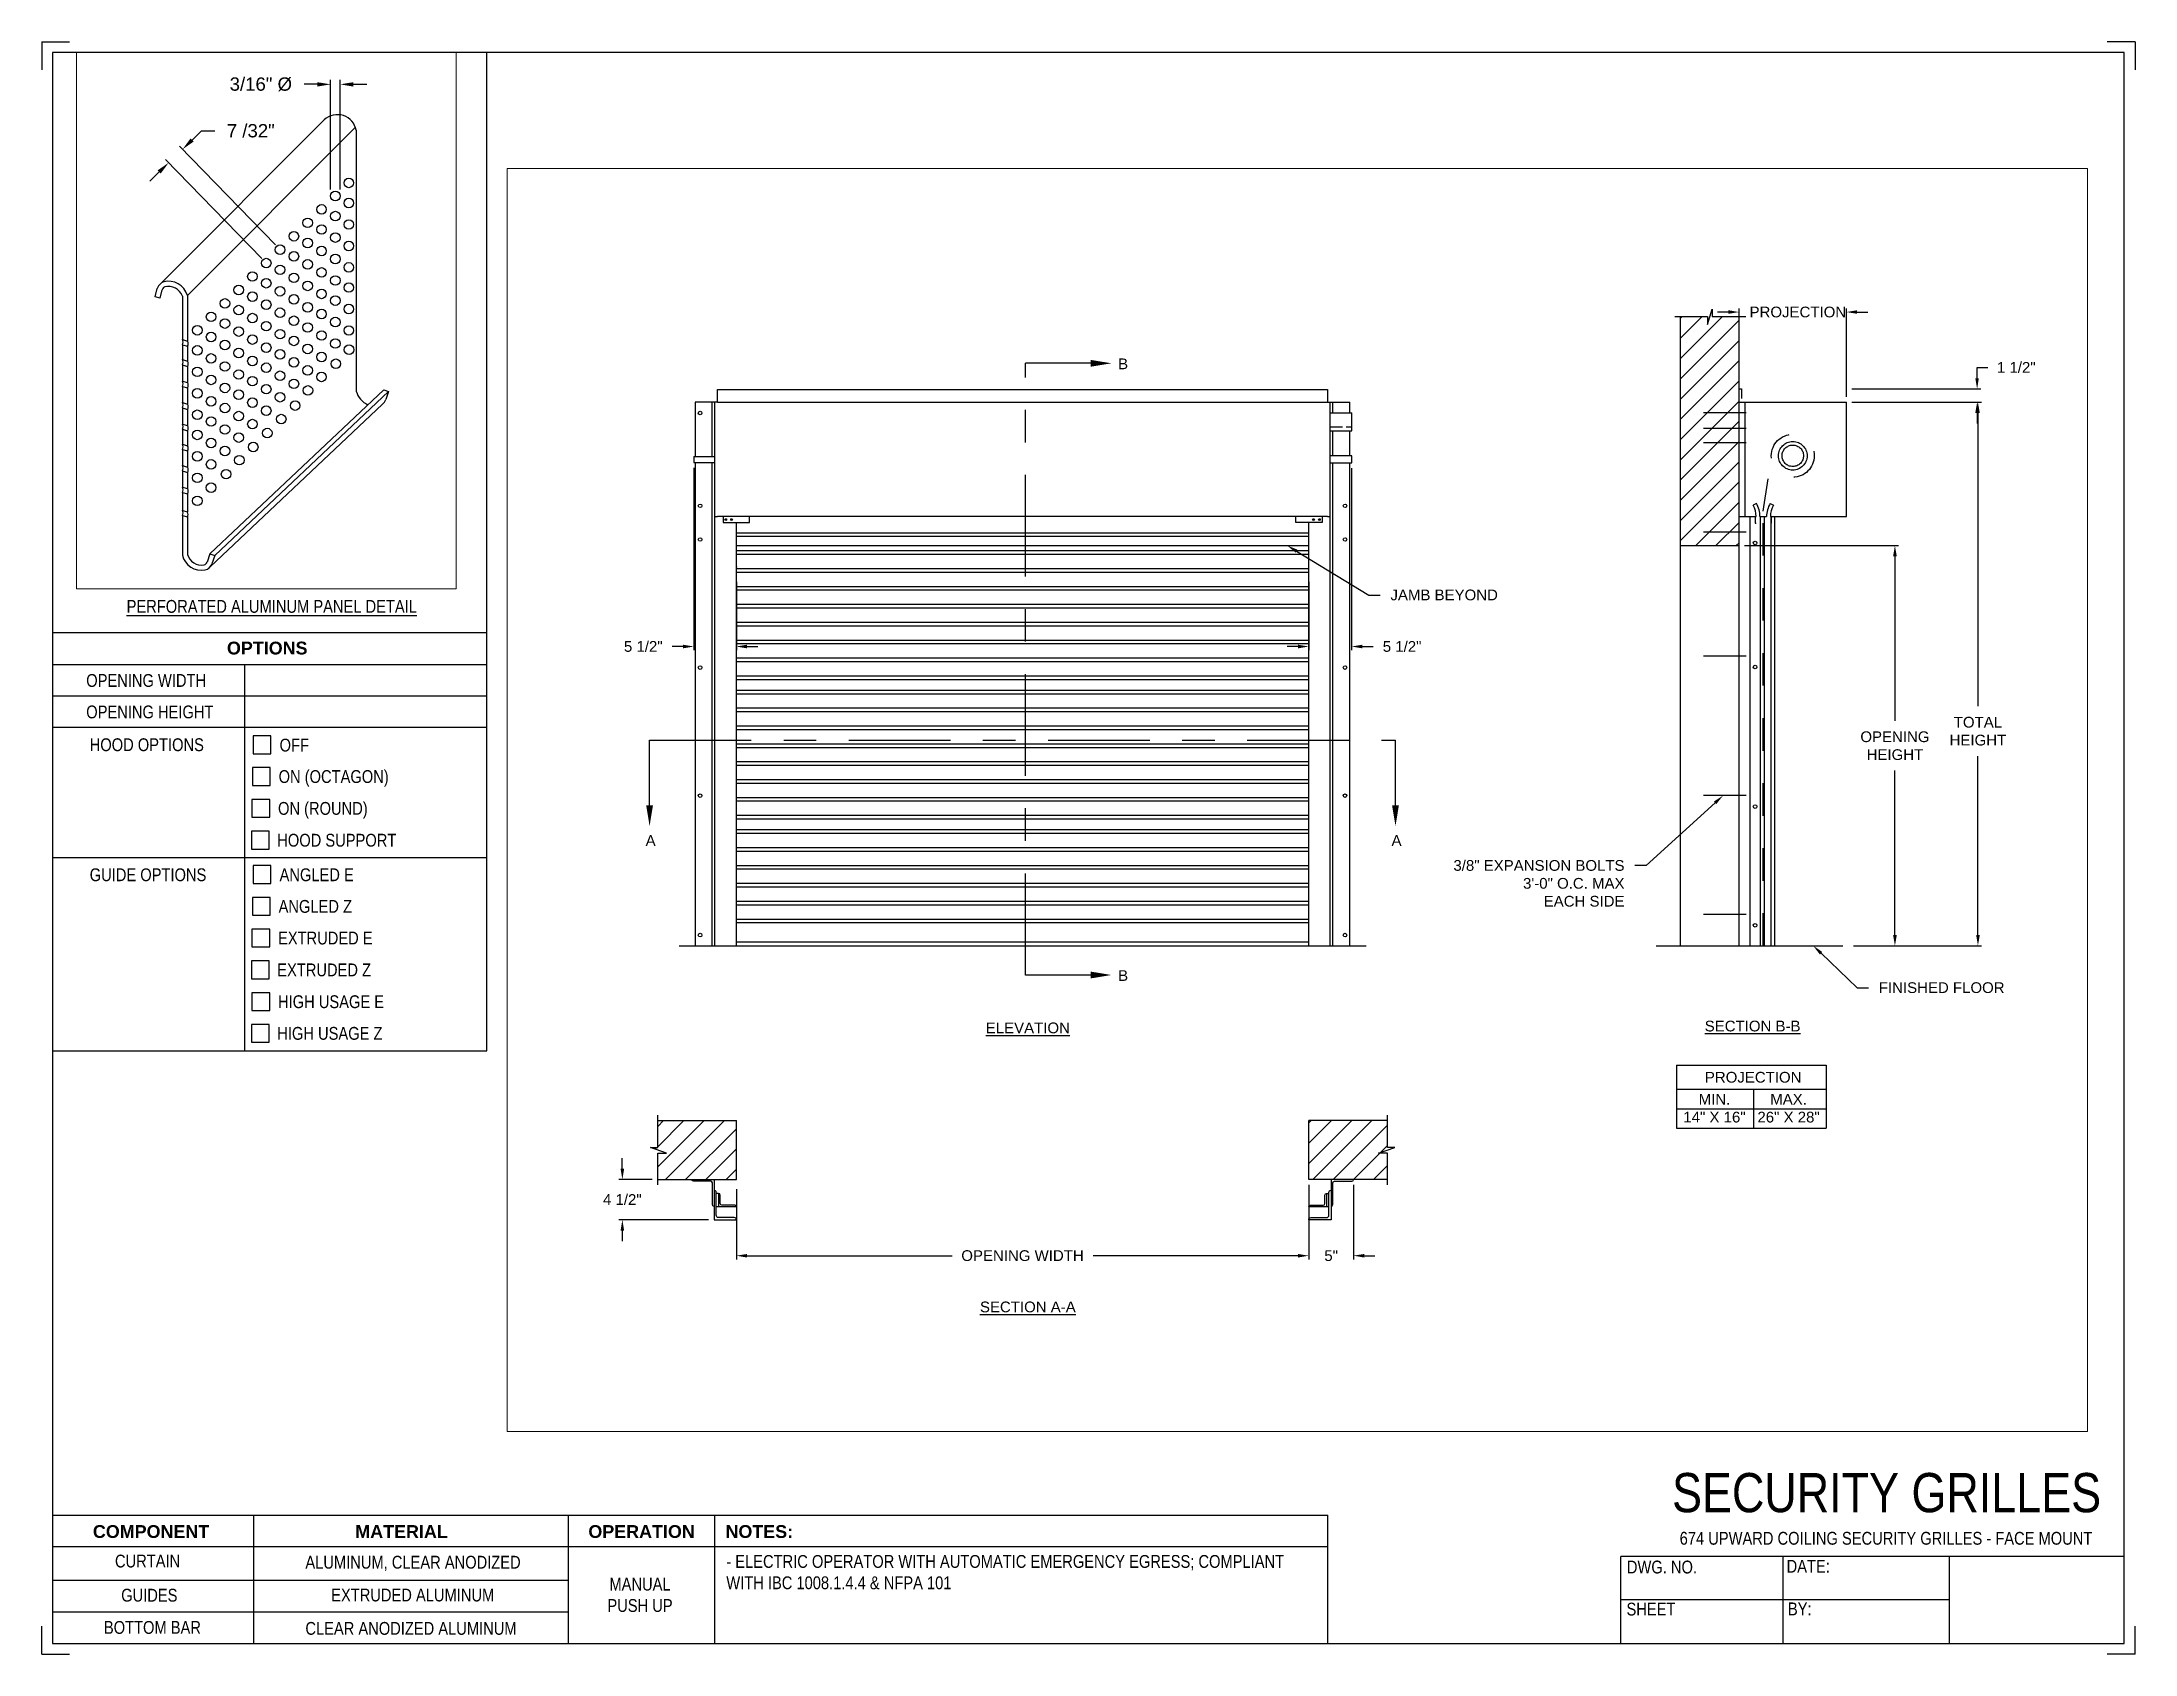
# Paper-space layout '674 PUSH UP' of a CAD drawing. Header units: inches. Extents: x 0.1 to 10.9, y 0.1 to 8.4.
# The model-space entities are those that its viewports show. They can reach past a viewport. Long polylines and large blocks are cut down to what shows.
import ezdxf
from ezdxf import colors
from ezdxf.entities.mleader import LeaderData, LeaderLine
from ezdxf.math import Vec2, Vec3

# ---------------------------------------------------------------- set-up
doc = ezdxf.new("R2010")
doc.units = ezdxf.units.IN
doc.header["$LTSCALE"] = 0.25
doc.header["$MEASUREMENT"] = 0
for name, pattern in [('CENTER', [2, 1.25, -0.25, 0.25, -0.25]), ('CENTER2', [1.125, 0.75, -0.125, 0.125, -0.125]), ('HIDDEN', [0.375, 0.25, -0.125])]:
    doc.linetypes.add(name, pattern=pattern)
for name, color, linetype in [('ANNOTATIONS', 1, 'Continuous'), ('DETAILS', 4, 'Continuous'), ('PUSH UP', 7, 'Continuous'), ('SECTION CUTS', 6, 'CENTER'), ('TITLE BLOCK', 7, 'Continuous')]:
    doc.layers.add(name, color=color, linetype=linetype)
doc.styles.add('ARIAL', font='arial.ttf', dxfattribs={"height": 0.09375})
doc.styles.add('CADdetails-DIMENSIONS', font='ARIALN.TTF', dxfattribs={"height": 2.38})
doc.styles.get("Standard").update_dxf_attribs({"font": 'romans.shx'})
doc.dimstyles.new('STANDARD$0', dxfattribs={"dimtxt": 0.09375, "dimasz": 0.09375, "dimexe": 0.03125, "dimexo": 0.046875, "dimgap": 0.09, "dimtad": 0, "dimtih": 1, "dimtoh": 1, "dimdec": 4, "dimzin": 0, "dimdsep": 46, "dimtxsty": 'ARIAL', "dimcen": 0.09, "dimadec": 0, "dimazin": 0, "dimtfac": 1, "dimtdec": 4, "dimtofl": 0, "dimtmove": 0, "dimatfit": 1, "dimfxl": 1, "dimtolj": 1, "dimtzin": 0, "dimarcsym": 0})
pattern_1 = [(45, (-16.66299, 0), (-0.08838835, 0.08838835), [])]

psp = doc.layouts.new('674 PUSH UP')

# ---------------------------------------------------------------- texts
at = {"layer": 'TITLE BLOCK', "style": 'CADdetails-DIMENSIONS'}
for s, insert, char_height, width, attachment_point in [('{\\L PERFORATED ALUMINUM PANEL DETAIL}', (1.248, 5.533), 0.06641, 1.94889, 2), ('{\\fArial|b1|i0|c0|p34;OPTIONS}', (1.235, 5.317), 0.06641, 1.75949, 2), ('OPENING WIDTH', (0.297, 5.149), 0.06641, 1.30693, 1), ('OPENING HEIGHT', (0.297, 4.986), 0.06641, 1.30693, 1), ('HOOD OPTIONS', (0.315, 4.816), 0.06641, 1.30693, 1), ('OFF', (1.299, 4.814), 0.0664, 1.23928, 1), ('ON (OCTAGON)', (1.294, 4.651), 0.06641, 1.53035, 1), ('ON (ROUND)', (1.291, 4.486), 0.0664, 1.53035, 1), ('HOOD SUPPORT', (1.287, 4.321), 0.06641, 1.53035, 1), ('GUIDE OPTIONS', (0.315, 4.142), 0.06641, 1.30693, 1), ('ANGLED E', (1.299, 4.142), 0.0664, 1.23928, 1), ('ANGLED Z', (1.294, 3.978), 0.0664, 1.53035, 1), ('EXTRUDED E', (1.291, 3.814), 0.0664, 1.53035, 1), ('EXTRUDED Z', (1.287, 3.649), 0.0664, 1.53035, 1), ('HIGH USAGE E', (1.291, 3.484), 0.06641, 1.53035, 1), ('HIGH USAGE Z', (1.287, 3.32), 0.06641, 1.53035, 1), ('\\A1;\\pxqc;SECURITY GRILLES', (10.979, 1.008), 0.20312, 2.70386, 3), ('{\\fArial|b1|i0|c0|p34;COMPONENT}', (0.633, 0.738), 0.06641, 1.75949, 2), ('{\\fArial|b1|i0|c0|p34;MATERIAL}', (1.931, 0.738), 0.06641, 1.75949, 2), ('{\\fArial|b1|i0|c0|p34;OPERATION}', (3.175, 0.738), 0.06641, 1.75949, 2), ('{\\fArial|b1|i0|c0|p34;NOTES:}', (3.785, 0.738), 0.06641, 1.75949, 2), ('674 UPWARD COILING SECURITY GRILLES - FACE MOUNT', (9.624, 0.703), 0.06641, 2.79915, 2), ('CURTAIN', (0.615, 0.585), 0.0664, 1.75949, 2), (' ALUMINUM, CLEAR ANODIZED', (1.98, 0.579), 0.06641, 1.75949, 2), ('\\pxql,t2;- ELECTRIC OPERATOR WITH AUTOMATIC EMERGENCY EGRESS; COMPLIANT WITH IBC 1008.1.4.4 & NFPA 101', (5.111, 0.583), 0.066406, 2.9937, 2), ('DWG. NO.', (8.463, 0.554), 0.0664, 1.75949, 2), ('DATE:', (9.221, 0.558), 0.0664, 1.75949, 2), ('\\pxqc;\\PMANUAL PUSH UP', (3.167, 0.576), 0.06641, 0.40286, 2), ('GUIDES', (0.624, 0.408), 0.0664, 1.75949, 2), ('EXTRUDED ALUMINUM', (1.989, 0.409), 0.06641, 1.75949, 2), ('SHEET', (8.406, 0.336), 0.0664, 1.75949, 2), ('BY:', (9.177, 0.337), 0.0664, 1.75949, 2), ('BOTTOM BAR', (0.64, 0.241), 0.0664, 1.75949, 2), ('CLEAR ANODIZED ALUMINUM ', (1.98, 0.236), 0.06641, 1.75949, 2)]:
    psp.add_mtext(s, dxfattribs=dict(at, insert=insert, char_height=char_height, width=width, attachment_point=attachment_point))

msp = doc.modelspace()

# ---------------------------------------------------------------- texts
at = {"layer": 'ANNOTATIONS', "char_height": 0.09375, "attachment_point": 2, "style": 'ARIAL'}
for s, insert, width in [('{\\LELEVATION}', (179.58646, 257.91717), 3.0834986), ('{\\LSECTION B-B}', (185.91787, 257.93313), 1.3823677), ('{\\LSECTION A-A}', (179.58646, 255.47934), 1.3823677)]:
    msp.add_mtext(s, dxfattribs=dict(at, insert=insert, width=width))
for s, width, insert in [('PROJECTION ', 1.7594917, (185.9226, 257.48584)), ('MIN.\\P14" X 16" ', 0.6711642, (185.58447, 257.29385)), ('MAX.\\P26" X 28"', 0.6567117, (186.23191, 257.29385))]:
    msp.add_mtext_dynamic_manual_height_columns(s, width=width, gutter_width=1.36268, heights=[0], dxfattribs=dict(at, insert=insert))
at = {"layer": 'SECTION CUTS', "style": 'ARIAL'}
for s, p in [('B', (180.37497, 263.62476)), ('A', (176.24765, 259.46065)), ('A', (182.7636, 259.46065)), ('B', (180.37497, 258.28055))]:
    msp.add_text(s, height=0.09375, dxfattribs=at).set_placement(p)

# ---------------------------------------------------------------- blocks, each defined once
blk = doc.blocks.new('*D1')
at = {"layer": 'ANNOTATIONS', "color": 0, "lineweight": -2, "transparency": 16777216}
for p, q in [((176.668, 262.764), (176.668, 261.171)), ((177.04, 261.768), (177.04, 261.171)), ((176.574, 261.202), (176.48, 261.202)), ((177.134, 261.202), (177.228, 261.202))]:
    blk.add_line(p, q, dxfattribs=at)
at = {"layer": 'ANNOTATIONS', "color": 0, "transparency": 16777216}
for points in [[(176.574, 261.218), (176.574, 261.186), (176.668, 261.202)], [(177.134, 261.218), (177.134, 261.186), (177.04, 261.202)]]:
    blk.add_solid(points, dxfattribs=at)
at = {"layer": 'defpoints', "color": 0, "transparency": 16777216}
for p in [(176.668, 262.811), (177.04, 261.815), (176.668, 261.202)]:
    blk.add_point(p, dxfattribs=at)
at = {"layer": 'ANNOTATIONS', "color": 0, "transparency": 16777216, "insert": (176.227, 261.202), "char_height": 0.0938, "attachment_point": 5, "style": 'ARIAL'}
blk.add_mtext('\\A1;5 1/2"', dxfattribs=at)
blk = doc.blocks.new('*D2')
at = {"layer": 'ANNOTATIONS', "color": 0, "lineweight": -2, "transparency": 16777216}
for p, q in [((182.415, 262.759), (182.415, 261.171)), ((182.04, 261.768), (182.04, 261.171)), ((181.947, 261.202), (181.853, 261.202)), ((182.509, 261.202), (182.603, 261.202))]:
    blk.add_line(p, q, dxfattribs=at)
at = {"layer": 'ANNOTATIONS', "color": 0, "transparency": 16777216}
for points in [[(181.947, 261.218), (181.947, 261.186), (182.04, 261.202)], [(182.509, 261.218), (182.509, 261.186), (182.415, 261.202)]]:
    blk.add_solid(points, dxfattribs=at)
at = {"layer": 'defpoints', "color": 0, "transparency": 16777216}
for p in [(182.415, 262.806), (182.04, 261.815), (182.04, 261.202)]:
    blk.add_point(p, dxfattribs=at)
at = {"layer": 'ANNOTATIONS', "color": 0, "transparency": 16777216, "insert": (182.856, 261.202), "char_height": 0.0938, "attachment_point": 5, "style": 'ARIAL'}
blk.add_mtext('\\A1;5 1/2"', dxfattribs=at)
blk = doc.blocks.new('*D3')
at = {"layer": 'ANNOTATIONS', "color": 0, "lineweight": -2, "transparency": 16777216}
for p, q in [((176.044, 256.639), (176.044, 256.733)), ((176.306, 256.546), (176.013, 256.546)), ((176.798, 256.194), (176.013, 256.194)), ((176.044, 256.1), (176.044, 256.006))]:
    blk.add_line(p, q, dxfattribs=at)
at = {"layer": 'ANNOTATIONS', "color": 0, "transparency": 16777216}
for points in [[(176.029, 256.639), (176.06, 256.639), (176.044, 256.546)], [(176.029, 256.1), (176.06, 256.1), (176.044, 256.194)]]:
    blk.add_solid(points, dxfattribs=at)
at = {"layer": 'defpoints', "color": 0, "transparency": 16777216}
for p in [(176.353, 256.546), (176.044, 256.194), (176.845, 256.194)]:
    blk.add_point(p, dxfattribs=at)
at = {"layer": 'ANNOTATIONS', "color": 0, "transparency": 16777216, "insert": (176.044, 256.37), "char_height": 0.0938, "attachment_point": 5, "style": 'ARIAL'}
blk.add_mtext('\\A1;4 1/2"', dxfattribs=at)
blk = doc.blocks.new('*D4')
at = {"layer": 'ANNOTATIONS', "color": 0, "lineweight": -2, "transparency": 16777216}
for p, q in [((182.04, 256.499), (182.04, 255.848)), ((182.431, 256.499), (182.431, 255.848)), ((181.947, 255.88), (181.853, 255.88)), ((182.525, 255.88), (182.619, 255.88))]:
    blk.add_line(p, q, dxfattribs=at)
at = {"layer": 'ANNOTATIONS', "color": 0, "transparency": 16777216}
for points in [[(181.947, 255.895), (181.947, 255.864), (182.04, 255.88)], [(182.525, 255.895), (182.525, 255.864), (182.431, 255.88)]]:
    blk.add_solid(points, dxfattribs=at)
at = {"layer": 'defpoints', "color": 0, "transparency": 16777216}
for p in [(182.04, 256.546), (182.431, 256.546), (182.431, 255.88)]:
    blk.add_point(p, dxfattribs=at)
at = {"layer": 'ANNOTATIONS', "color": 0, "transparency": 16777216, "insert": (182.236, 255.88), "char_height": 0.0938, "attachment_point": 5, "style": 'ARIAL'}
blk.add_mtext('\\A1;5"', dxfattribs=at)
blk = doc.blocks.new('*D5')
at = {"layer": 'ANNOTATIONS', "color": 0, "lineweight": -2, "transparency": 16777216}
for p, q in [((185.706, 264.124), (185.612, 264.124)), ((185.8, 263.499), (185.8, 264.156)), ((186.737, 263.384), (186.737, 264.156)), ((186.831, 264.124), (186.925, 264.124))]:
    blk.add_line(p, q, dxfattribs=at)
at = {"layer": 'ANNOTATIONS', "color": 0, "transparency": 16777216}
for points in [[(185.706, 264.14), (185.706, 264.109), (185.8, 264.124)], [(186.831, 264.14), (186.831, 264.109), (186.737, 264.124)]]:
    blk.add_solid(points, dxfattribs=at)
at = {"layer": 'defpoints', "color": 0, "transparency": 16777216}
for p in [(186.737, 264.124), (185.8, 263.452), (186.737, 263.337)]:
    blk.add_point(p, dxfattribs=at)
at = {"layer": 'ANNOTATIONS', "color": 0, "transparency": 16777216, "insert": (186.313, 264.124), "char_height": 0.09375, "attachment_point": 5, "style": 'ARIAL'}
blk.add_mtext('\\A1;PROJECTION', dxfattribs=at)
blk = doc.blocks.new('*D6')
at = {"layer": 'ANNOTATIONS', "color": 0, "lineweight": -2, "transparency": 16777216}
for p, q in [((187.879, 263.546), (187.879, 263.64)), ((187.879, 263.64), (187.972, 263.64)), ((186.784, 263.452), (187.91, 263.452)), ((186.784, 263.337), (187.91, 263.337)), ((187.879, 263.243), (187.879, 263.15))]:
    blk.add_line(p, q, dxfattribs=at)
at = {"layer": 'ANNOTATIONS', "color": 0, "transparency": 16777216}
for points in [[(187.863, 263.546), (187.894, 263.546), (187.879, 263.452)], [(187.863, 263.243), (187.894, 263.243), (187.879, 263.337)]]:
    blk.add_solid(points, dxfattribs=at)
at = {"layer": 'defpoints', "color": 0, "transparency": 16777216}
for p in [(186.737, 263.452), (186.737, 263.337), (187.879, 263.452)]:
    blk.add_point(p, dxfattribs=at)
at = {"layer": 'ANNOTATIONS', "color": 0, "transparency": 16777216, "insert": (188.221, 263.64), "char_height": 0.0938, "attachment_point": 5, "style": 'ARIAL'}
blk.add_mtext('\\A1;1 1/2"', dxfattribs=at)
blk = doc.blocks.new('*D7')
at = {"layer": 'ANNOTATIONS', "color": 0, "lineweight": -2, "transparency": 16777216}
for p, q in [((185.847, 262.084), (187.192, 262.084)), ((187.161, 261.99), (187.161, 260.553)), ((187.161, 258.681), (187.161, 260.118)), ((186.8, 258.587), (187.192, 258.587))]:
    blk.add_line(p, q, dxfattribs=at)
at = {"layer": 'ANNOTATIONS', "color": 0, "transparency": 16777216}
for points in [[(187.145, 261.99), (187.177, 261.99), (187.161, 262.084)], [(187.145, 258.681), (187.177, 258.681), (187.161, 258.587)]]:
    blk.add_solid(points, dxfattribs=at)
at = {"layer": 'defpoints', "color": 0, "transparency": 16777216}
for p in [(185.8, 262.084), (187.161, 262.084), (186.753, 258.587)]:
    blk.add_point(p, dxfattribs=at)
at = {"layer": 'ANNOTATIONS', "color": 0, "transparency": 16777216, "insert": (187.161, 260.335), "char_height": 0.09375, "attachment_point": 5, "style": 'ARIAL'}
blk.add_mtext('\\A1;OPENING \\PHEIGHT', dxfattribs=at)
blk = doc.blocks.new('*D8')
at = {"layer": 'ANNOTATIONS', "color": 0, "lineweight": -2, "transparency": 16777216}
for p, q in [((186.784, 263.337), (187.918, 263.337)), ((187.886, 263.243), (187.886, 260.68)), ((187.886, 258.681), (187.886, 260.245)), ((186.8, 258.587), (187.918, 258.587))]:
    blk.add_line(p, q, dxfattribs=at)
at = {"layer": 'ANNOTATIONS', "color": 0, "transparency": 16777216}
for points in [[(187.871, 263.243), (187.902, 263.243), (187.886, 263.337)], [(187.871, 258.681), (187.902, 258.681), (187.886, 258.587)]]:
    blk.add_solid(points, dxfattribs=at)
at = {"layer": 'defpoints', "color": 0, "transparency": 16777216}
for p in [(186.737, 263.337), (186.753, 258.587), (187.886, 258.587)]:
    blk.add_point(p, dxfattribs=at)
at = {"layer": 'ANNOTATIONS', "color": 0, "transparency": 16777216, "insert": (187.886, 260.462), "char_height": 0.0938, "attachment_point": 5, "style": 'ARIAL'}
blk.add_mtext('\\A1;TOTAL\\PHEIGHT', dxfattribs=at)
blk = doc.blocks.new('*D9')
at = {"layer": 'ANNOTATIONS', "color": 0, "lineweight": -2, "transparency": 16777216}
for p, q in [((177.04, 256.46), (177.04, 255.848)), ((177.134, 255.88), (178.924, 255.88)), ((181.947, 255.88), (180.157, 255.88)), ((182.04, 255.926), (182.04, 255.911))]:
    blk.add_line(p, q, dxfattribs=at)
at = {"layer": 'ANNOTATIONS', "color": 0, "transparency": 16777216}
for points in [[(177.134, 255.895), (177.134, 255.864), (177.04, 255.88)], [(181.947, 255.895), (181.947, 255.864), (182.04, 255.88)]]:
    blk.add_solid(points, dxfattribs=at)
at = {"layer": 'defpoints', "color": 0, "transparency": 16777216}
for p in [(177.04, 256.507), (182.04, 255.88), (182.04, 255.88)]:
    blk.add_point(p, dxfattribs=at)
at = {"layer": 'ANNOTATIONS', "color": 0, "transparency": 16777216, "insert": (179.54, 255.88), "char_height": 0.09375, "attachment_point": 5, "style": 'ARIAL'}
blk.add_mtext('\\A1;OPENING WIDTH', dxfattribs=at)
blk = doc.blocks.new('*D72')
at = {"layer": 'ANNOTATIONS', "color": 0, "lineweight": -2, "transparency": 16777216}
for p, q in [((172.091, 256.376), (172.091, 257.148)), ((172.159, 256.376), (172.159, 257.148)), ((171.997, 257.117), (171.904, 257.117)), ((172.252, 257.117), (172.346, 257.117))]:
    blk.add_line(p, q, dxfattribs=at)
at = {"layer": 'ANNOTATIONS', "color": 0, "transparency": 16777216}
for points in [[(171.997, 257.132), (171.997, 257.101), (172.091, 257.117)], [(172.252, 257.132), (172.252, 257.101), (172.159, 257.117)]]:
    blk.add_solid(points, dxfattribs=at)
at = {"layer": 'defpoints', "color": 0, "transparency": 16777216}
for p in [(172.159, 257.117), (172.091, 256.329), (172.159, 256.329)]:
    blk.add_point(p, dxfattribs=at)
at = {"layer": 'ANNOTATIONS', "color": 0, "transparency": 16777216, "insert": (171.599, 257.117), "char_height": 0.09375, "attachment_point": 5, "style": 'ARIAL'}
blk.add_mtext('\\A1;3/16" %%C', dxfattribs=at)
blk = doc.blocks.new('*D73')
at = {"layer": 'ANNOTATIONS', "color": 0, "lineweight": -2, "transparency": 16777216}
for p, q in [((171.114, 256.724), (171.181, 256.789)), ((171.181, 256.789), (171.275, 256.789)), ((171.605, 255.889), (170.927, 256.586)), ((171.702, 255.984), (171.025, 256.681)), ((170.882, 256.499), (170.815, 256.433))]:
    blk.add_line(p, q, dxfattribs=at)
at = {"layer": 'ANNOTATIONS', "color": 0, "transparency": 16777216}
for points in [[(171.103, 256.735), (171.125, 256.713), (171.047, 256.659)], [(170.871, 256.51), (170.893, 256.488), (170.949, 256.564)]]:
    blk.add_solid(points, dxfattribs=at)
at = {"layer": 'defpoints', "color": 0, "transparency": 16777216}
for p in [(171.047, 256.659), (171.637, 255.855), (171.735, 255.95)]:
    blk.add_point(p, dxfattribs=at)
at = {"layer": 'ANNOTATIONS', "color": 0, "transparency": 16777216, "insert": (171.528, 256.789), "char_height": 0.0938, "attachment_point": 5, "style": 'ARIAL'}
blk.add_mtext('\\A1;7 /32"', dxfattribs=at)

# ---------------------------------------------------------------- dimensions: what is measured, and where the dimension line sits
at = {"layer": 'ANNOTATIONS'}
for base, p1, p2, text, picture, middle in [((186.73738, 264.1244), (185.79988, 263.45213), (186.73738, 263.33708), 'PROJECTION', '*D5', (186.31269, 264.1244)), ((172.15866, 257.11651), (172.09102, 256.32919), (172.15866, 256.32919), '3/16" %%C', '*D72', (171.59887, 257.11651)), ((182.4312, 255.87951), (182.04044, 256.54561), (182.4312, 256.54561), '5"', '*D4', (182.23582, 255.87951))]:
    dim = msp.add_linear_dim(base=base, p1=p1, p2=p2, text=text, dimstyle='STANDARD$0', dxfattribs=at)
    dim.commit()
    dim.dimension.update_dxf_attribs({"geometry": picture, "text_midpoint": middle, "dimtype": 160})
for base, p1, p2, text, picture, middle in [((187.87864, 263.45213), (186.73738, 263.33708), (186.73738, 263.45213), '1 1/2"', '*D6', (188.22108, 263.63963)), ((187.16095, 262.08372), (186.75301, 258.58708), (185.79988, 262.08372), 'OPENING \\PHEIGHT', '*D7', (187.16095, 260.3354))]:
    dim = msp.add_linear_dim(base=base, p1=p1, p2=p2, angle=90, text=text, dimstyle='STANDARD$0', dxfattribs=at)
    dim.commit()
    dim.dimension.update_dxf_attribs({"geometry": picture, "text_midpoint": middle})
for base, p1, p2, angle, text, picture, middle in [((187.88645, 258.58708), (186.73738, 263.33708), (186.75301, 258.58708), 90, 'TOTAL\\PHEIGHT', '*D8', (187.88645, 260.46208)), ((176.66773, 261.20188), (177.04044, 261.81526), (176.66773, 262.81113), 180, '5 1/2"', '*D1', (176.22713, 261.20188)), ((182.04044, 261.20188), (182.41544, 262.80583), (182.04044, 261.81521), 180, '5 1/2"', '*D2', (182.85604, 261.20188)), ((176.04449, 256.19393), (176.35294, 256.54561), (176.84506, 256.19393), 90, '4 1/2"', '*D3', (176.04449, 256.36977))]:
    dim = msp.add_linear_dim(base=base, p1=p1, p2=p2, angle=angle, text=text, dimstyle='STANDARD$0', dxfattribs=at)
    dim.commit()
    dim.dimension.update_dxf_attribs({"geometry": picture, "text_midpoint": middle, "dimtype": 160})
dim = msp.add_aligned_dim(p1=(171.63717, 255.85549), p2=(171.73472, 255.95023), distance=0.98769, text='7 /32"', dimstyle='STANDARD$0', dxfattribs=at)
dim.commit()
dim.dimension.update_dxf_attribs({"geometry": '*D73', "text_midpoint": (171.52761, 256.78941)})
dim = msp.add_linear_dim(base=(182.04044, 255.87951), p1=(177.04044, 256.50655), p2=(182.04044, 255.87951), text='OPENING WIDTH', dimstyle='STANDARD$0', dxfattribs=at)
dim.commit()
dim.dimension.update_dxf_attribs({"geometry": '*D9', "text_midpoint": (179.54044, 255.87951)})

# ---------------------------------------------------------------- hatches: boundary and pattern name
at = {"layer": 'PUSH UP', "linetype": 'Continuous'}
h = msp.add_hatch(dxfattribs=at)
h.set_pattern_fill('ANSI31', color=256, style=0)
h.set_pattern_definition([(45, (-16.02855, 0), (-0.088388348, 0.088388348), [])])
h.paths.add_polyline_path([(185.79988, 263.35085), (185.79988, 264.08544), (185.56339, 264.08544), (185.56339, 264.1501), (185.52498, 264.01674), (185.52498, 264.08544), (185.28426, 264.08544), (185.28426, 263.53514)])
h.paths.add_polyline_path([(185.28426, 263.53514), (185.28426, 262.08372), (185.79988, 262.08372), (185.79988, 263.33708), (185.79988, 263.35085)])
at = {"layer": 'PUSH UP'}
h = msp.add_hatch(dxfattribs=at)
h.set_pattern_fill('ANSI31', color=256, style=0)
h.set_pattern_definition(pattern_1)
h.paths.add_polyline_path([(177.04044, 257.06124), (176.35294, 257.06124), (176.35294, 256.82404), (176.28883, 256.82404), (176.4309, 256.77713), (176.35294, 256.77713), (176.35294, 256.54561), (177.04044, 256.54561), (177.04044, 256.70811)])
h = msp.add_hatch(dxfattribs=at)
h.set_pattern_fill('ANSI31', color=256, style=0)
h.set_pattern_definition(pattern_1)
h.paths.add_polyline_path([(182.79204, 256.82404), (182.72794, 256.82404), (182.72794, 257.06124), (182.04044, 257.06124), (182.04044, 256.54561), (182.05861, 256.54561), (182.72794, 256.54561), (182.72794, 256.77713), (182.64997, 256.77713)])

# ---------------------------------------------------------------- linework, layer by layer
at = {"layer": 'ANNOTATIONS'}
for p, q in [((185.2539, 257.54527), (185.2539, 256.9939)), ((185.2539, 257.54527), (186.56167, 257.54527)), ((186.56167, 257.54527), (186.56167, 256.9939)), ((185.2539, 257.3338), (186.56167, 257.3338)), ((185.92676, 257.3338), (185.92676, 256.9939)), ((185.2539, 257.16385), (186.56167, 257.16385)), ((185.2539, 256.9939), (186.56167, 256.9939))]:
    msp.add_line(p, q, dxfattribs=at)
at = {"layer": 'DETAILS'}
for p, q in [((170.89028, 255.71029), (172.04637, 256.86653)), ((171.08133, 255.62783), (172.26697, 256.81363)), ((170.8876, 255.6075), (170.85279, 255.61667)), ((171.08133, 255.62783), (171.08133, 255.44731)), ((171.08133, 255.62783), (171.08133, 255.30532)), ((171.08133, 255.2682), (171.08133, 255.16333)), ((171.08133, 255.12621), (171.08133, 255.01187)), ((171.08133, 254.97475), (171.08133, 254.86042)), ((171.23971, 253.80359), (172.46642, 254.9617)), ((171.27378, 253.79199), (172.5005, 254.9501)), ((172.46642, 254.9617), (172.5005, 254.9501)), ((171.08133, 254.8233), (171.08133, 254.70896)), ((171.24261, 253.71336), (172.45649, 254.85936)), ((171.08133, 254.67184), (171.08133, 254.56697)), ((171.08133, 254.52985), (171.08133, 254.41551)), ((171.08133, 254.37839), (171.08133, 254.34076)), ((171.23971, 253.80359), (171.27378, 253.79199))]:
    msp.add_line(p, q, dxfattribs=at)
at = {"layer": 'DETAILS', "linetype": 'Continuous'}
for p, q in [((172.27257, 256.79264), (172.27257, 256.60351)), ((172.27257, 256.60351), (172.27257, 256.23219)), ((172.27257, 256.34827), (172.27257, 254.95157)), ((170.85279, 255.61667), (170.86838, 255.67586)), ((170.8876, 255.6075), (170.90319, 255.66668)), ((171.04533, 255.62214), (171.04533, 255.57952)), ((171.04533, 255.62214), (171.04533, 255.31628)), ((171.04533, 255.57952), (171.04533, 255.45828)), ((171.04533, 255.31628), (171.08133, 255.30532)), ((171.04533, 255.27916), (171.08133, 255.2682)), ((171.04533, 255.27916), (171.04533, 255.17429)), ((171.04533, 255.17429), (171.08133, 255.16333)), ((171.04533, 255.13717), (171.08133, 255.12621)), ((171.04533, 255.13717), (171.04533, 255.02283)), ((171.04533, 255.02283), (171.08133, 255.01187)), ((171.04533, 254.98572), (171.08133, 254.97475)), ((171.04533, 254.98572), (171.04533, 254.87138)), ((172.5005, 254.9501), (172.48076, 254.89216)), ((171.04533, 254.87138), (171.08133, 254.86042)), ((171.04533, 254.83426), (171.08133, 254.8233)), ((171.04533, 254.83426), (171.04533, 254.71992)), ((171.04533, 254.71992), (171.08133, 254.70896)), ((171.04533, 254.6828), (171.08133, 254.67184)), ((171.04533, 254.6828), (171.04533, 254.57793)), ((171.04533, 254.57793), (171.08133, 254.56697)), ((171.04533, 254.54081), (171.08133, 254.52985)), ((171.04533, 254.54081), (171.04533, 254.42647)), ((171.04533, 254.42647), (171.08133, 254.41551)), ((171.04533, 254.38935), (171.08133, 254.37839)), ((171.04533, 254.38935), (171.04533, 254.27501)), ((171.08133, 254.37839), (171.08133, 254.26405)), ((171.04533, 254.27501), (171.08133, 254.26405)), ((171.04533, 254.23789), (171.08133, 254.22693)), ((171.04533, 254.23789), (171.04533, 254.11039)), ((171.08133, 254.22693), (171.08133, 254.09943)), ((171.04533, 254.11581), (171.04533, 254.11039)), ((171.04533, 254.11039), (171.08133, 254.09943)), ((171.04533, 254.07522), (171.08133, 254.06426)), ((171.04533, 254.07522), (171.04533, 253.79563)), ((171.08133, 254.10485), (171.08133, 254.09943)), ((171.08133, 254.06426), (171.08133, 253.80012)), ((171.23971, 253.80359), (171.21997, 253.74566)), ((171.27378, 253.79199), (171.25405, 253.73405))]:
    msp.add_line(p, q, dxfattribs=at)
at = {"layer": 'DETAILS'}
for centre in [(172.21981, 256.42144), (172.02729, 256.23446), (172.12484, 256.32919), (172.21981, 256.27945), (171.92978, 256.13971), (172.02729, 256.09247), (172.12484, 256.1872), (172.21981, 256.12799), (171.73472, 255.95023), (171.83223, 256.04498), (171.92978, 255.99772), (172.02729, 255.94101), (172.12484, 256.03574), (172.21981, 255.97653), (171.63717, 255.85549), (171.73472, 255.80824), (171.83223, 255.90298), (171.92978, 255.84626), (172.02729, 255.78955), (172.12484, 255.88429), (172.21981, 255.82508), (171.44313, 255.66574), (171.53967, 255.76075), (171.63717, 255.7135), (171.73472, 255.65678), (171.83223, 255.75153), (171.92978, 255.6948), (172.02729, 255.63809), (172.12484, 255.73283), (172.21981, 255.68308), (171.24807, 255.47626), (171.34562, 255.57099), (171.44313, 255.52375), (171.53967, 255.61876), (171.63717, 255.56204), (171.73472, 255.50532), (171.83223, 255.60007), (171.92978, 255.54335), (172.02729, 255.4961), (172.12484, 255.59084), (172.21981, 255.53163), (171.15056, 255.38151), (171.24807, 255.33427), (171.34562, 255.429), (171.44313, 255.37229), (171.53967, 255.4673), (171.63717, 255.41059), (171.73472, 255.35386), (171.83223, 255.44861), (171.92978, 255.40135), (172.02729, 255.34464), (172.12484, 255.43938), (172.21981, 255.38017), (171.15056, 255.23952), (171.24807, 255.18281), (171.34562, 255.27754), (171.44313, 255.22083), (171.53967, 255.31584), (171.63717, 255.25913), (171.73472, 255.21187), (171.83223, 255.30662), (171.92978, 255.2499), (172.02729, 255.19319), (172.12484, 255.28792), (172.22154, 255.24455), (171.15056, 255.08806), (171.24807, 255.03135), (171.34562, 255.12609), (171.44313, 255.06938), (171.53967, 255.16438), (171.63717, 255.11714), (171.73472, 255.06042), (171.83223, 255.15516), (171.92978, 255.09844), (172.02691, 255.0525), (172.12816, 255.14524), (171.15056, 254.9366), (171.34562, 254.97463), (171.44313, 254.92738), (171.53967, 255.02239), (171.63717, 254.96568), (171.73472, 254.90896), (171.83223, 255.0037), (171.93128, 254.95694), (171.15056, 254.78515), (171.24807, 254.87989), (171.24807, 254.7379), (171.34562, 254.83264), (171.44313, 254.77593), (171.53967, 254.87093), (171.63717, 254.81422), (171.74284, 254.75458), (171.84128, 254.85014), (171.15056, 254.64316), (171.34562, 254.68118), (171.44313, 254.62447), (171.53967, 254.71948), (171.64441, 254.65621), (171.15056, 254.4917), (171.24807, 254.58644), (171.34562, 254.52972), (171.44753, 254.4651), (171.54534, 254.55747), (171.15056, 254.34024), (171.24807, 254.43499), (171.35387, 254.36628), (171.15072, 254.17779), (171.24784, 254.27117)]:
    msp.add_circle(centre, 0.03382, dxfattribs=at)
at = {"layer": 'DETAILS', "linetype": 'Continuous'}
for centre, radius, start, end in [((172.13903, 256.76701), 0.13598, 10.863278, 133.0071), ((170.93329, 255.65875), 0.06712, 94.455994, 165.238447), ((170.93329, 255.65875), 0.03112, 94.455994, 165.238447), ((170.9478, 255.58776), 0.13942, 16.704085, 105.097725), ((170.9478, 255.58776), 0.10342, 19.418795, 105.097725), ((172.40776, 254.98564), 0.13942, 194.145321, 247.788284), ((172.41723, 254.9138), 0.06712, 305.80078, 341.192006), ((171.18105, 253.82753), 0.13942, 193.229519, 280.202105), ((171.18105, 253.82753), 0.10342, 195.372354, 279.63584), ((171.19052, 253.75569), 0.03112, 284.601501, 341.192006), ((171.19052, 253.75569), 0.06712, 283.113693, 341.192006)]:
    msp.add_arc(centre, radius, start, end, dxfattribs=at)
at = {"layer": 'DETAILS'}
for centre, start, end in [((171.01706, 255.29772), 326.718605, 33.281395), ((171.05306, 255.28676), 326.718605, 33.281395), ((171.01706, 255.15573), 326.718605, 33.281395), ((171.05306, 255.14477), 326.718605, 33.281395), ((171.01706, 255.00427), 326.718605, 33.281395), ((171.05306, 254.99331), 326.718605, 33.281395), ((171.01706, 254.85282), 326.718605, 33.281395), ((171.05306, 254.84186), 326.718605, 33.281395), ((171.01706, 254.70136), 326.718605, 33.281395), ((171.05306, 254.6904), 326.718605, 33.281395), ((171.01706, 254.55937), 326.718605, 33.281395), ((171.05306, 254.54841), 326.718605, 33.281395), ((171.01706, 254.40791), 326.718605, 33.281395), ((171.05306, 254.39695), 326.718605, 33.281395), ((171.01706, 254.25645), 326.718605, 33.281395), ((171.05306, 254.24549), 326.718605, 33.281395), ((171.01644, 254.0928), 328.671459, 31.328541), ((171.05244, 254.08184), 328.671459, 31.328541)]:
    msp.add_arc(centre, 0.03382, start, end, dxfattribs=at)
at = {"layer": 'PUSH UP', "linetype": 'Continuous'}
for p, q in [((185.23787, 264.08544), (185.52498, 264.08544)), ((185.28426, 264.08544), (185.28426, 258.58708)), ((185.52498, 264.01674), (185.56339, 264.1501)), ((185.52498, 264.08544), (185.52498, 264.01674)), ((185.56339, 264.1501), (185.56339, 264.08544)), ((185.56339, 264.08544), (185.85858, 264.08544)), ((185.79988, 258.58708), (185.79988, 264.08544)), ((176.87638, 263.33708), (176.68079, 263.33708)), ((176.68079, 263.33708), (176.68079, 262.86303)), ((176.8295, 262.86303), (176.8295, 263.33708)), ((176.85294, 258.58708), (176.85294, 263.33708)), ((182.2045, 263.33708), (182.40009, 263.33708)), ((182.22794, 258.58708), (182.22794, 263.33708)), ((182.25138, 263.24333), (182.25138, 263.33708)), ((182.40009, 263.24333), (182.40009, 263.33708)), ((185.79988, 263.45213), (185.82129, 263.45213)), ((185.79988, 263.33708), (186.73738, 263.33708)), ((185.82129, 263.45213), (185.82129, 263.36987)), ((185.85266, 262.33708), (185.85266, 263.33708)), ((186.73738, 262.33708), (186.73738, 263.33708)), ((182.22794, 263.24333), (182.41544, 263.24333)), ((182.41544, 263.08708), (182.41544, 263.24333)), ((182.33621, 263.11833), (182.22794, 263.11833)), ((182.22794, 263.08708), (182.41544, 263.08708)), ((182.25138, 262.86833), (182.25138, 263.08708)), ((182.41544, 263.11833), (182.36746, 263.11833)), ((182.40009, 262.86833), (182.40009, 263.08708)), ((176.68079, 262.81113), (176.68079, 258.58708)), ((176.8295, 258.58708), (176.8295, 262.81113)), ((182.41544, 262.86833), (182.22794, 262.86833)), ((182.22794, 262.80583), (182.41544, 262.80583)), ((182.25138, 258.58708), (182.25138, 262.80583)), ((182.40009, 258.58708), (182.40009, 262.80583)), ((182.41544, 262.80583), (182.41544, 262.86833)), ((185.95041, 262.45267), (185.9215, 262.43569)), ((186.07124, 262.45267), (186.10015, 262.43569)), ((176.85294, 262.33708), (176.87638, 262.33708)), ((176.92358, 262.33708), (176.92358, 262.28466)), ((177.15438, 262.28466), (177.15438, 262.33708)), ((181.92649, 262.28466), (181.92649, 262.33708)), ((182.1573, 262.33708), (182.1573, 262.28466)), ((182.2045, 262.33708), (182.22794, 262.33708)), ((185.79988, 262.33708), (185.94832, 262.33708)), ((185.89384, 262.33708), (185.89384, 258.58708)), ((185.94051, 262.33708), (185.94051, 262.27858)), ((185.98185, 262.33708), (186.03979, 262.33708)), ((185.98511, 262.33708), (185.98511, 258.58708)), ((186.01864, 262.33708), (186.01864, 258.58708)), ((186.07332, 262.33708), (186.73738, 262.33708)), ((186.07659, 262.33708), (186.07659, 258.58708)), ((186.08113, 262.33708), (186.08113, 262.27858)), ((186.11011, 262.33708), (186.11011, 258.58708)), ((176.92358, 262.28466), (177.15438, 262.28466)), ((177.04044, 258.58708), (177.04044, 262.28466)), ((182.1573, 262.28466), (181.92649, 262.28466)), ((182.04044, 258.58708), (182.04044, 262.28466)), ((185.94051, 262.27858), (185.94832, 262.27858)), ((186.08113, 262.27858), (186.07332, 262.27858)), ((177.04044, 262.08372), (182.04044, 262.08372)), ((185.28426, 262.08372), (185.79988, 262.08372)), ((185.07491, 258.58708), (186.70613, 258.58708)), ((176.35294, 256.82404), (176.35294, 257.10811)), ((182.72794, 256.82404), (182.72794, 257.10811)), ((176.4309, 256.77713), (176.28883, 256.82404)), ((176.28883, 256.82404), (176.35294, 256.82404)), ((176.35294, 256.49874), (176.35294, 256.77713)), ((176.35294, 256.77713), (176.4309, 256.77713)), ((182.64997, 256.77713), (182.79204, 256.82404)), ((182.72794, 256.77713), (182.64997, 256.77713)), ((182.79204, 256.82404), (182.72794, 256.82404)), ((182.72794, 256.49874), (182.72794, 256.77713)), ((176.84506, 256.54561), (176.84506, 256.19393)), ((182.23582, 256.54561), (182.23582, 256.19393)), ((176.88413, 256.42348), (176.86459, 256.42348)), ((182.19674, 256.42348), (182.21628, 256.42348)), ((176.84506, 256.31116), (176.84506, 256.31116)), ((177.04044, 256.30625), (176.86459, 256.30625)), ((182.23582, 256.31116), (182.23582, 256.31116))]:
    msp.add_line(p, q, dxfattribs=at)
at = {"layer": 'PUSH UP'}
for p, q in [((176.87638, 263.33708), (176.87638, 263.44841)), ((176.87638, 263.44841), (182.2045, 263.44841)), ((176.87638, 263.33708), (182.2045, 263.33708)), ((182.2045, 263.44841), (182.2045, 263.33708)), ((182.22794, 262.33708), (182.22794, 263.33708)), ((176.66773, 262.86303), (176.85294, 262.86303)), ((176.66773, 262.86303), (176.66773, 262.81113)), ((176.66773, 262.81113), (176.85294, 262.81113)), ((182.2045, 262.33708), (176.87638, 262.33708)), ((177.04044, 262.1963), (182.04044, 262.1963)), ((177.04044, 262.16505), (182.04044, 262.16505)), ((177.04044, 262.04005), (182.04044, 262.04005)), ((177.04044, 262.0088), (182.04044, 262.0088)), ((177.04044, 261.8838), (182.04044, 261.8838)), ((177.04044, 261.85255), (182.04044, 261.85255)), ((177.04044, 261.72755), (182.04044, 261.72755)), ((177.04044, 261.6963), (182.04044, 261.6963)), ((177.04044, 261.5713), (182.04044, 261.5713)), ((177.04044, 261.54005), (182.04044, 261.54005)), ((177.04044, 261.41505), (182.04044, 261.41505)), ((177.04044, 261.3838), (182.04044, 261.3838)), ((177.04044, 261.2588), (182.04044, 261.2588)), ((177.04044, 261.22755), (182.04044, 261.22755)), ((177.04044, 261.10255), (182.04044, 261.10255)), ((177.04044, 261.0713), (182.04044, 261.0713)), ((177.04044, 260.9463), (182.04044, 260.9463)), ((177.04044, 260.91505), (182.04044, 260.91505)), ((177.04044, 260.8213), (182.04044, 260.8213)), ((177.04044, 260.79005), (182.04044, 260.79005)), ((177.04044, 260.66505), (182.04044, 260.66505)), ((177.04044, 260.6338), (182.04044, 260.6338)), ((177.04044, 260.5088), (182.04044, 260.5088)), ((177.04044, 260.47755), (182.04044, 260.47755)), ((177.04044, 260.35255), (182.04044, 260.35255)), ((177.04044, 260.3213), (182.04044, 260.3213)), ((177.04044, 260.1963), (182.04044, 260.1963)), ((177.04044, 260.16505), (182.04044, 260.16505)), ((177.04044, 260.04005), (182.04044, 260.04005)), ((177.04044, 260.0088), (182.04044, 260.0088)), ((177.04044, 259.8838), (182.04044, 259.8838)), ((177.04044, 259.85255), (182.04044, 259.85255)), ((177.04044, 259.72755), (182.04044, 259.72755)), ((177.04044, 259.6963), (182.04044, 259.6963)), ((177.04044, 259.60255), (182.04044, 259.60255)), ((177.04044, 259.5713), (182.04044, 259.5713)), ((177.04044, 259.4463), (182.04044, 259.4463)), ((177.04044, 259.41505), (182.04044, 259.41505)), ((177.04044, 259.29005), (182.04044, 259.29005)), ((177.04044, 259.2588), (182.04044, 259.2588)), ((177.04044, 259.1338), (182.04044, 259.1338)), ((177.04044, 259.10255), (182.04044, 259.10255)), ((177.04044, 258.97755), (182.04044, 258.97755)), ((177.04044, 258.9463), (182.04044, 258.9463)), ((177.04044, 258.8213), (182.04044, 258.8213)), ((177.04044, 258.79005), (182.04044, 258.79005)), ((182.04044, 258.61833), (177.04044, 258.61833)), ((176.54044, 258.58708), (182.54044, 258.58708)), ((176.35294, 257.06124), (177.04044, 257.06124)), ((177.04044, 256.54561), (177.04044, 257.06124)), ((182.04044, 256.54561), (182.04044, 257.06124)), ((182.72794, 257.06124), (182.04044, 257.06124)), ((176.35294, 256.54561), (177.04044, 256.54561)), ((182.72794, 256.54561), (182.04044, 256.54561))]:
    msp.add_line(p, q, dxfattribs=at)
at = {"layer": 'PUSH UP', "linetype": 'CENTER2', "ltscale": 0.7}
for p, q in [((185.86238, 263.24333), (185.45613, 263.24333)), ((185.86238, 263.10774), (185.45613, 263.10774)), ((185.86238, 262.98158), (185.45613, 262.98158)), ((185.86238, 262.20235), (185.45613, 262.20235)), ((185.86238, 261.11833), (185.45613, 261.11833)), ((185.86238, 259.89958), (185.45613, 259.89958)), ((185.86238, 258.86204), (185.45613, 258.86204))]:
    msp.add_line(p, q, dxfattribs=at)
at = {"layer": 'PUSH UP', "linetype": 'HIDDEN'}
for p, q in [((186.01082, 262.38497), (186.08378, 262.86848)), ((186.01082, 258.58708), (186.01082, 262.38497))]:
    msp.add_line(p, q, dxfattribs=at)
at = {"layer": 'PUSH UP', "linetype": 'Continuous'}
for points in [[(176.84506, 256.31116, -0.41421356), (176.8304, 256.32581), (176.8304, 256.51631, 0.41421356), (176.81575, 256.53096), (176.66433, 256.53096, -0.41421356), (176.64968, 256.54561), (176.84506, 256.54561)], [(182.23582, 256.31116, 0.41421356), (182.25047, 256.32581), (182.25047, 256.51631, -0.41421356), (182.26513, 256.53096), (182.41655, 256.53096, 0.41421356), (182.4312, 256.54561), (182.23582, 256.54561)], [(176.84506, 256.19393), (177.04044, 256.19393, 0.41421356), (177.0209, 256.21346), (176.88413, 256.21346, -0.41421356), (176.86459, 256.233), (176.86459, 256.43267, 0.41421356), (176.84506, 256.45221)], [(177.04044, 256.30625, 0.41421356), (177.02578, 256.32091), (176.91344, 256.32091, -0.41421356), (176.89879, 256.33556), (176.89879, 256.40883, 0.41421356), (176.88413, 256.42348), (176.88413, 256.30625)], [(182.23582, 256.19393), (182.04044, 256.19393, -0.41421356), (182.05998, 256.21346), (182.19674, 256.21346, 0.41421356), (182.21628, 256.233), (182.21628, 256.43267, -0.41421356), (182.23582, 256.45221)], [(182.21628, 256.30625), (182.04044, 256.30625, -0.41421356), (182.05509, 256.32091), (182.16744, 256.32091, 0.41421356), (182.18209, 256.33556), (182.18209, 256.40883, -0.41421356), (182.19674, 256.42348), (182.19674, 256.30625)]]:
    msp.add_lwpolyline(points, format="xyb", dxfattribs=at)
for centre, radius in [((176.72353, 263.24202), 0.01562), ((176.72353, 262.43083), 0.01562), ((176.94763, 262.31087), 0.00781), ((176.99881, 262.31087), 0.00781), ((182.08207, 262.31087), 0.00781), ((182.13324, 262.31087), 0.00781), ((182.35735, 262.43083), 0.01563), ((176.72353, 262.13708), 0.01562), ((182.35735, 262.13708), 0.01562), ((185.93948, 262.10659), 0.01562), ((176.72353, 261.01833), 0.01562), ((182.35735, 261.01833), 0.01562), ((185.93948, 261.02258), 0.01562), ((176.72353, 259.89958), 0.01562), ((182.35735, 259.89958), 0.01562), ((185.93948, 259.80383), 0.01562), ((185.93948, 258.76628), 0.01562), ((176.72353, 258.68083), 0.01562), ((182.35735, 258.68083), 0.01562)]:
    msp.add_circle(centre, radius, dxfattribs=at)
at = {"layer": 'PUSH UP', "linetype": 'HIDDEN'}
msp.add_circle((186.26863, 262.86833), 0.1875, dxfattribs=at)
at = {"layer": 'PUSH UP', "linetype": 'CENTER'}
for radius in [0.125, 0.09375]:
    msp.add_circle((186.26863, 262.86833), radius, dxfattribs=at)
at = {"layer": 'PUSH UP', "linetype": 'Continuous'}
for centre, radius, start, end in [((185.75368, 262.33708), 0.22817, 0, 30.436314), ((186.26797, 262.33708), 0.22817, 149.563686, 180), ((185.75368, 262.33708), 0.19465, 0, 30.436314), ((186.26797, 262.33708), 0.19465, 149.563686, 180)]:
    msp.add_arc(centre, radius, start, end, dxfattribs=at)
at = {"layer": 'PUSH UP', "linetype": 'ByBlock'}
msp.add_point((177.04044, 261.89958), dxfattribs=at)
at = {"layer": 'SECTION CUTS'}
for p, q in [((179.56695, 258.33225), (179.56695, 263.67645)), ((176.28212, 260.38308), (182.79808, 260.38308))]:
    msp.add_line(p, q, dxfattribs=at)

msp.set_redraw_order([(e.dxf.handle, doc.entitydb.next_handle()) for e in msp.query("TEXT MTEXT ATTDEF DIMENSION ARC_DIMENSION")])  # texts and dimensions are drawn at this point

# ---------------------------------------------------------------- leaders
at = {"layer": 'ANNOTATIONS'}
ml = msp.add_multileader_mtext('Standard', dxfattribs=at)
ml.set_content('JAMB BEYOND', color=256, style='ARIAL')
ml.set_leader_properties()
ml.build(insert=Vec2(0, 0))
ml.multileader.update_dxf_attribs({"dogleg_length": 0.36, "arrow_head_size": 0.09375})
ctx = ml.context
ctx.base_point, ctx.char_height, ctx.arrow_head_size, ctx.landing_gap_size, ctx.plane_origin = Vec3(182.66403, 261.65194), 0.09375, 0.09375, 0.09, Vec3(181.879, 261.21871)
notes = []
notes.append((ctx, [(0, (1, 1, 0), (182.56608, 261.65194), (1, 0), 0.09796, [(0, [(181.85323, 262.08372)], 0, [])])]))
ctx.mtext.insert, ctx.mtext.flow_direction = Vec3(182.75403, 261.69961), 5
ml = msp.add_multileader_mtext('Standard', dxfattribs=at)
ml.set_content('3/8" EXPANSION BOLTS\\P3\'-0" O.C. MAX\\PEACH SIDE', color=256, style='ARIAL')
ml.set_leader_properties()
ml.build(insert=Vec2(0, 0))
ml.multileader.update_dxf_attribs({"dogleg_length": 0.36, "arrow_head_size": 0.09375})
ctx = ml.context
ctx.base_point, ctx.char_height, ctx.arrow_head_size, ctx.landing_gap_size, ctx.plane_origin = Vec3(183.2262, 259.28861), 0.09375, 0.09375, 0.09, Vec3(182.99548, 259.21349)
ctx.text_align_type = 2
notes.append((ctx, [(1, (1, 1, 0), (184.98676, 259.28861), (-1, 0), 0.09796, [(0, [(185.65926, 259.89958)], 0, [])])]))
ctx.mtext.insert, ctx.mtext.width, ctx.mtext.alignment, ctx.mtext.flow_direction = Vec3(184.7988, 259.33629), 1.5321608, 3, 5
ml = msp.add_multileader_mtext('Standard', dxfattribs=at)
ml.set_content('FINISHED FLOOR', color=256, style='ARIAL')
ml.set_leader_properties()
ml.build(insert=Vec2(0, 0))
ml.multileader.update_dxf_attribs({"dogleg_length": 0.36, "arrow_head_size": 0.09375})
ctx = ml.context
ctx.base_point, ctx.char_height, ctx.arrow_head_size, ctx.landing_gap_size, ctx.plane_origin = Vec3(186.93007, 258.22102), 0.09375, 0.09375, 0.09, Vec3(186.14504, 257.78779)
notes.append((ctx, [(0, (1, 1, 0), (186.83212, 258.22102), (1, 0), 0.09796, [(0, [(186.44795, 258.58708)], 0, [])])]))
ctx.mtext.insert, ctx.mtext.flow_direction = Vec3(187.02007, 258.26869), 5
at = {"layer": 'SECTION CUTS'}
ml = msp.add_multileader_mtext('Standard', dxfattribs=at)
ml.set_content('', color=256)
ml.set_leader_properties()
ml.build(insert=Vec2(0, 0))
ml.multileader.update_dxf_attribs({"dogleg_length": 0, "arrow_head_size": 0.18})
ctx = ml.context
ctx.base_point, ctx.char_height, ctx.arrow_head_size, ctx.landing_gap_size, ctx.plane_origin, ctx.plane_x_axis, ctx.plane_y_axis = Vec3(179.56695, 263.67645), 0.18, 0.18, 0, Vec3(180.31647, 263.67645), Vec3(0, 1), Vec3(-1, 0)
notes.append((ctx, [(0, (1, 1, 0), (179.56695, 263.67645), (1, 0), 0, [(0, [(180.31647, 263.67645)], 0, [])])]))
ctx.mtext.insert, ctx.mtext.text_direction, ctx.mtext.rotation, ctx.mtext.flow_direction = Vec3(179.47695, 263.67645), Vec3(0, 1), 1.57079633, 5
ml = msp.add_multileader_mtext('Standard', dxfattribs=at)
ml.set_content('', color=256)
ml.set_leader_properties()
ml.build(insert=Vec2(0, 0))
ml.multileader.update_dxf_attribs({"dogleg_length": 0, "arrow_head_size": 0.18})
ctx = ml.context
ctx.base_point, ctx.char_height, ctx.arrow_head_size, ctx.landing_gap_size, ctx.plane_origin = Vec3(176.28212, 260.38308), 0.18, 0.18, 0, Vec3(176.28212, 259.63356)
notes.append((ctx, [(0, (1, 1, 0), (176.28212, 260.38308), (1, 0), 0, [(0, [(176.28212, 259.63356)], 0, [])])]))
ctx.mtext.insert, ctx.mtext.flow_direction = Vec3(176.28212, 260.47308), 5
ml = msp.add_multileader_mtext('Standard', dxfattribs=at)
ml.set_content('', color=256)
ml.set_leader_properties()
ml.build(insert=Vec2(0, 0))
ml.multileader.update_dxf_attribs({"dogleg_length": 0, "arrow_head_size": 0.18})
ctx = ml.context
ctx.base_point, ctx.char_height, ctx.arrow_head_size, ctx.landing_gap_size, ctx.plane_origin = Vec3(182.79808, 260.38308), 0.18, 0.18, 0, Vec3(182.79808, 259.63356)
notes.append((ctx, [(0, (1, 1, 0), (182.79808, 260.38308), (1, 0), 0, [(0, [(182.79808, 259.63356)], 0, [])])]))
ctx.mtext.insert, ctx.mtext.flow_direction = Vec3(182.79808, 260.47308), 5
ml = msp.add_multileader_mtext('Standard', dxfattribs=at)
ml.set_content('', color=256)
ml.set_leader_properties()
ml.build(insert=Vec2(0, 0))
ml.multileader.update_dxf_attribs({"dogleg_length": 0, "arrow_head_size": 0.18})
ctx = ml.context
ctx.base_point, ctx.char_height, ctx.arrow_head_size, ctx.landing_gap_size, ctx.plane_origin, ctx.plane_x_axis, ctx.plane_y_axis = Vec3(179.56695, 258.33225), 0.18, 0.18, 0, Vec3(180.31647, 258.33225), Vec3(0, 1), Vec3(-1, 0)
notes.append((ctx, [(0, (1, 1, 0), (179.56695, 258.33225), (1, 0), 0, [(0, [(180.31647, 258.33225)], 0, [])])]))
ctx.mtext.insert, ctx.mtext.text_direction, ctx.mtext.rotation, ctx.mtext.flow_direction = Vec3(179.47695, 258.33225), Vec3(0, 1), 1.57079633, 5
for ctx, leaders in notes:
    for number, flags, end, landing, length, lines in leaders:
        leader = LeaderData()
        leader.index, (leader.has_last_leader_line, leader.has_dogleg_vector, leader.attachment_direction) = number, flags
        leader.last_leader_point, leader.dogleg_vector, leader.dogleg_length = Vec3(end), Vec3(landing), length
        for number, points, colour, breaks in lines:
            line = LeaderLine()
            line.index, line.vertices, line.color, line.breaks = number, Vec3.list(points), colors.encode_raw_color(colour), breaks
            leader.lines.append(line)
        ctx.leaders.append(leader)

# ---------------------------------------------------------------- linework, layer by layer
at = {"layer": 'defpoints'}
for p, q in [((0.067, 8.426), (0.067, 8.281)), ((0.067, 8.426), (0.211, 8.426)), ((10.915, 8.426), (10.771, 8.426)), ((10.915, 8.426), (10.915, 8.281)), ((0.067, 0.069), (0.067, 0.214)), ((10.915, 0.069), (10.915, 0.214)), ((0.067, 0.069), (0.211, 0.069)), ((10.915, 0.069), (10.771, 0.069))]:
    psp.add_line(p, q, dxfattribs=at)
at = {"layer": 'TITLE BLOCK'}
for p, q in [((10.859, 8.37), (0.123, 8.37)), ((0.123, 8.37), (0.123, 0.125)), ((2.373, 3.196), (2.373, 8.37)), ((10.859, 0.125), (10.859, 8.37)), ((2.373, 5.362), (0.123, 5.362)), ((0.123, 5.199), (2.373, 5.199)), ((1.117, 5.199), (1.117, 3.196)), ((2.373, 5.035), (0.123, 5.035)), ((2.373, 4.872), (0.123, 4.872)), ((0.123, 4.198), (2.373, 4.198)), ((0.123, 3.196), (2.373, 3.196)), ((0.123, 0.79), (6.732, 0.79)), ((1.166, 0.125), (1.166, 0.79)), ((2.797, 0.125), (2.797, 0.79)), ((3.555, 0.125), (3.555, 0.79)), ((6.732, 0.125), (6.732, 0.79)), ((0.123, 0.627), (2.797, 0.627)), ((0.123, 0.627), (3.555, 0.627)), ((3.555, 0.627), (6.732, 0.627)), ((10.859, 0.575), (8.249, 0.575)), ((8.249, 0.125), (8.249, 0.575)), ((9.091, 0.125), (9.091, 0.575)), ((9.953, 0.125), (9.953, 0.575)), ((0.123, 0.452), (2.797, 0.452)), ((9.953, 0.35), (8.249, 0.35)), ((0.123, 0.289), (2.797, 0.289)), ((0.123, 0.125), (10.859, 0.125))]:
    psp.add_line(p, q, dxfattribs=at)
for points in [[(1.254, 4.828), (1.162, 4.828), (1.162, 4.736), (1.254, 4.736)], [(1.251, 4.664), (1.159, 4.664), (1.159, 4.571), (1.251, 4.571)], [(1.248, 4.499), (1.156, 4.499), (1.156, 4.407), (1.248, 4.407)], [(1.245, 4.334), (1.153, 4.334), (1.153, 4.242), (1.245, 4.242)], [(1.254, 4.156), (1.162, 4.156), (1.162, 4.064), (1.254, 4.064)], [(1.251, 3.991), (1.159, 3.991), (1.159, 3.899), (1.251, 3.899)], [(1.248, 3.827), (1.156, 3.827), (1.156, 3.735), (1.248, 3.735)], [(1.245, 3.662), (1.153, 3.662), (1.153, 3.57), (1.245, 3.57)], [(1.248, 3.497), (1.156, 3.497), (1.156, 3.405), (1.248, 3.405)], [(1.245, 3.333), (1.153, 3.333), (1.153, 3.241), (1.245, 3.241)]]:
    psp.add_lwpolyline(points, close=True, dxfattribs=at)

psp.set_redraw_order([(e.dxf.handle, doc.entitydb.next_handle()) for e in psp.query("TEXT MTEXT ATTDEF DIMENSION ARC_DIMENSION")])  # texts and dimensions are drawn at this point

# ---------------------------------------------------------------- viewports
at = {"layer": 'defpoints'}
psp.add_viewport(center=(1.231, 6.98), size=(1.968, 2.7794), view_center_point=(171.63865, 255.44842), view_height=3.784053, status=3, dxfattribs=at)
psp.add_viewport(center=(6.574, 4.496), size=(8.19, 6.54575), view_center_point=(181.94167, 259.86069), view_height=11.0338193, dxfattribs=at)

doc.saveas('drawing.dxf')
